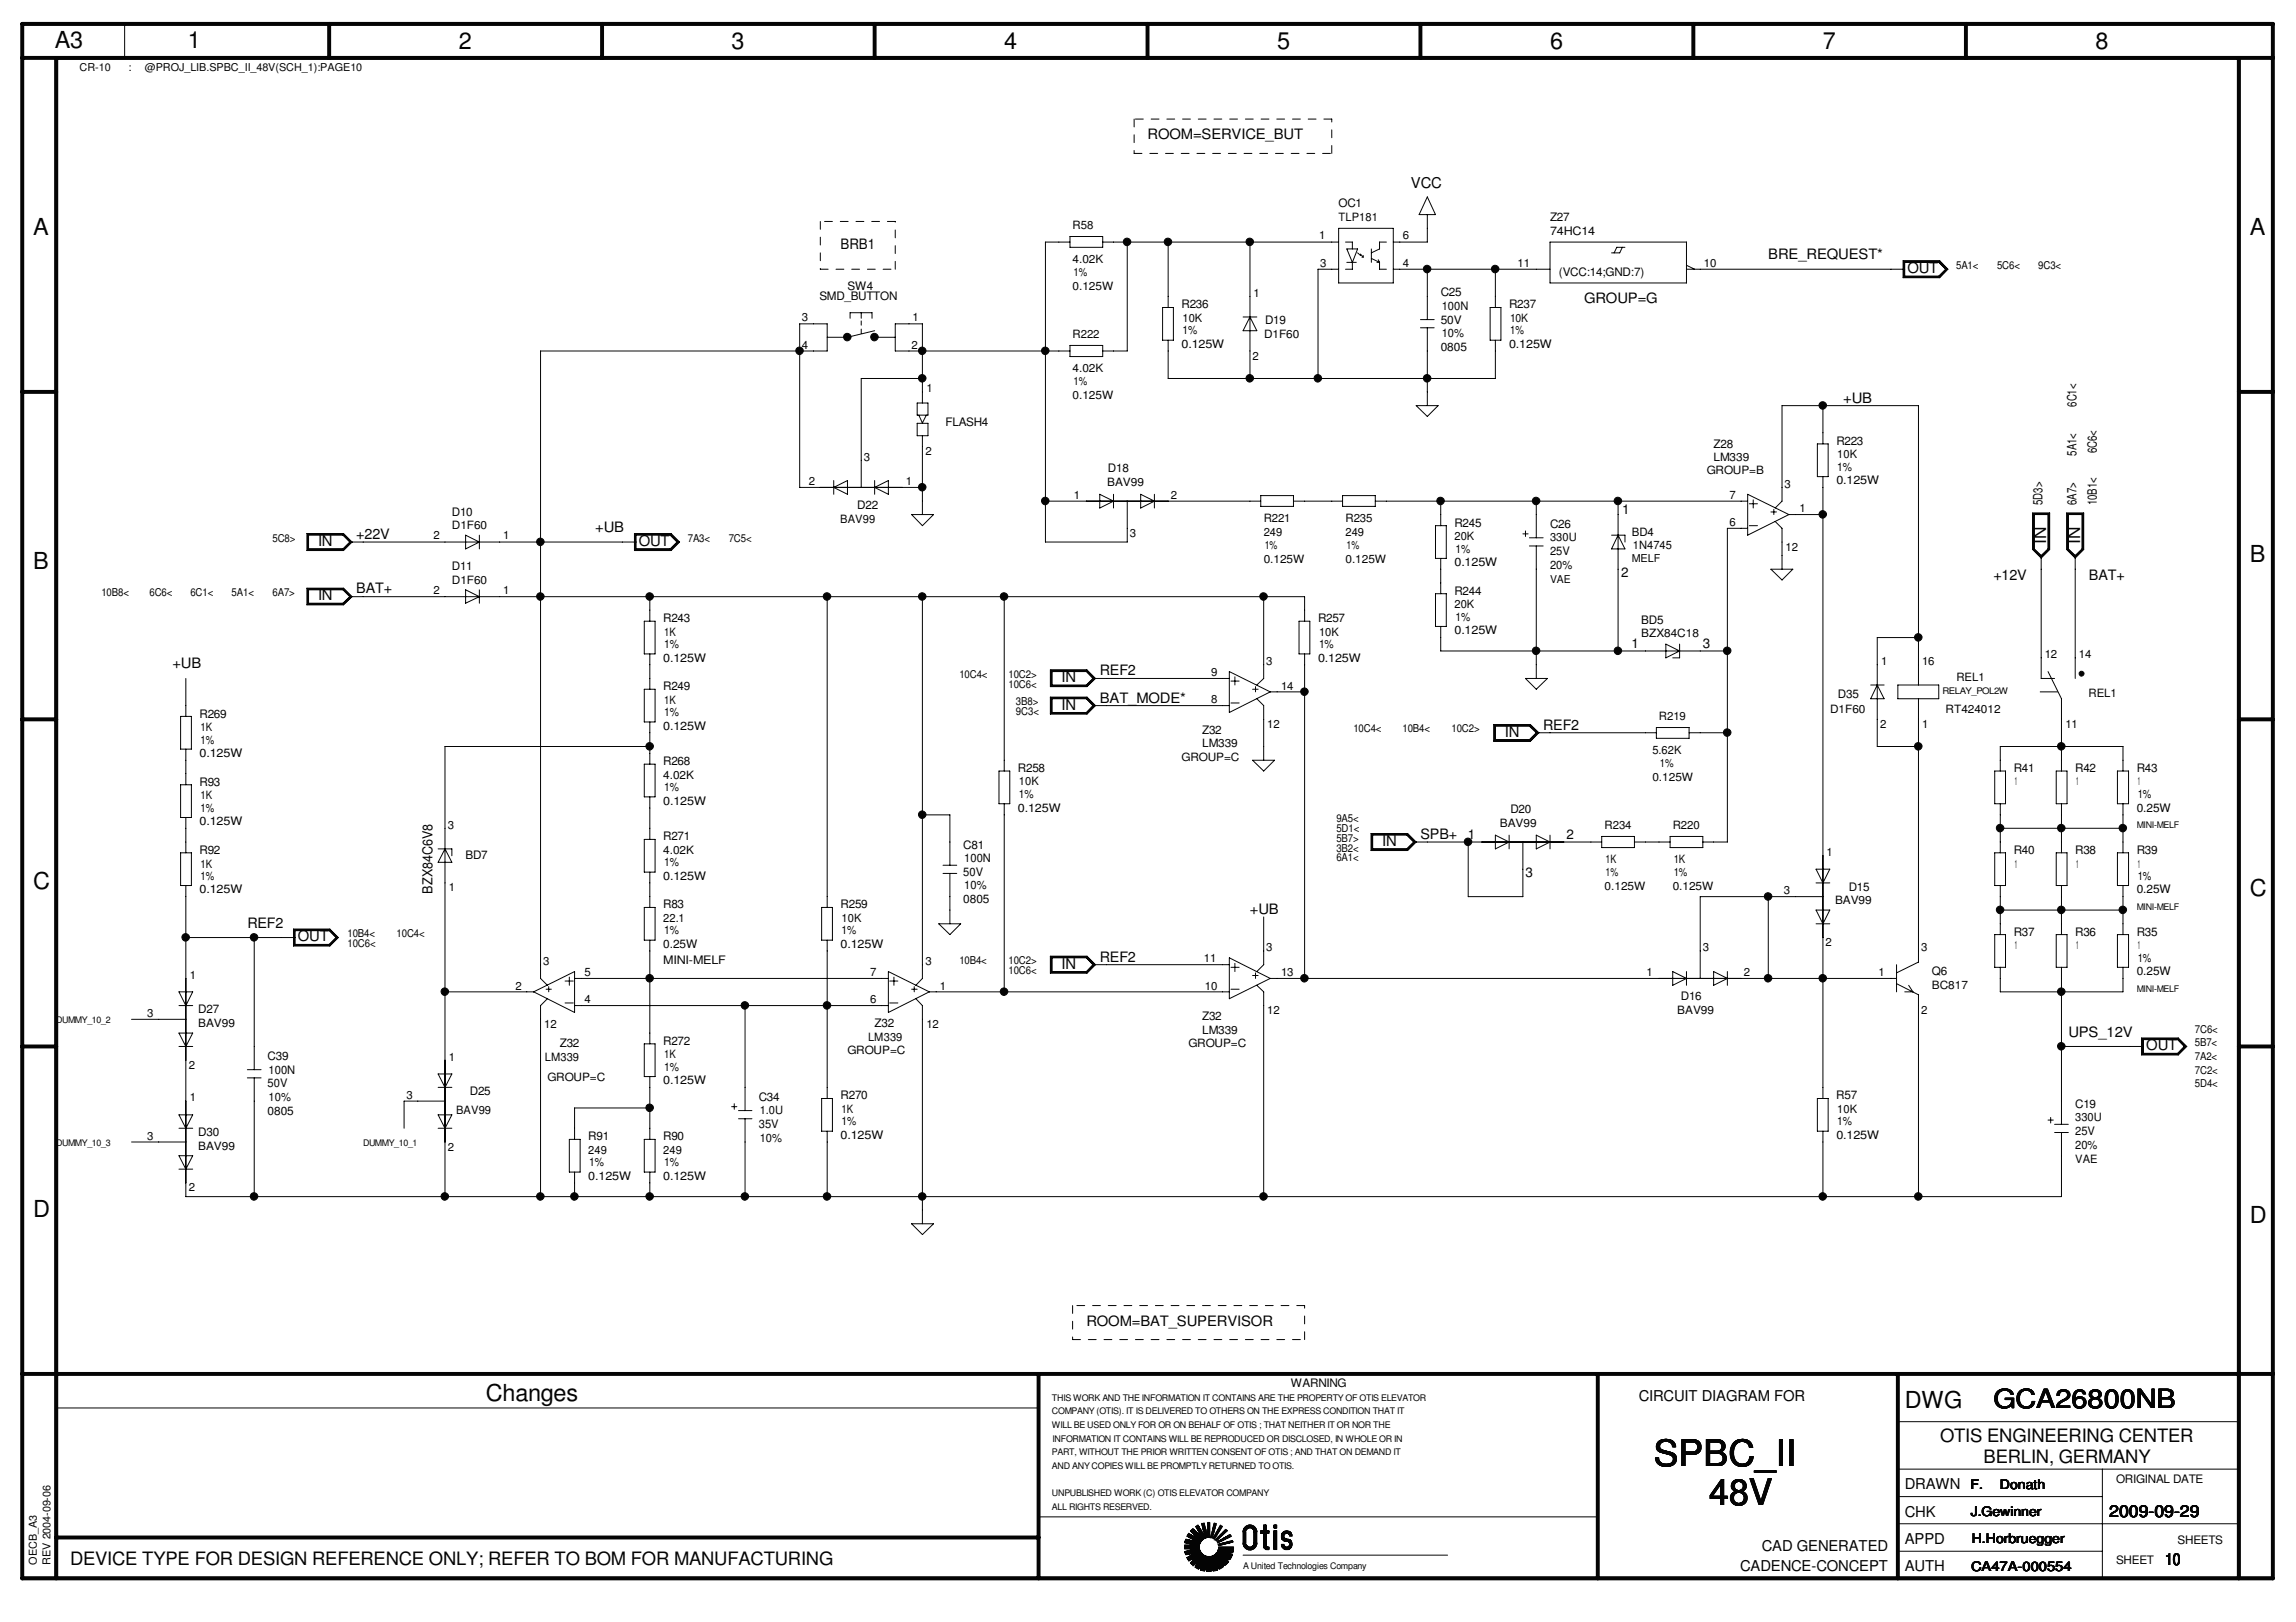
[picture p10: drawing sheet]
<svg xmlns="http://www.w3.org/2000/svg" width="297mm" height="210mm" viewBox="0 0 297 210" stroke-linecap="round" stroke-linejoin="round" font-family="sans-serif">
<defs><g id="words">
<g font-size="4.7" fill="#040503">
<text x="213.9" y="189.7">SPBC_II</text>
<text x="221.1" y="194.8">48V</text>
</g>
<text font-size="3.4" fill="#040503" x="257.9" y="182.2">GCA26800NB</text>
<g font-size="3" fill="#040503">
<text x="7.1" y="6.2">A3</text>
<text x="24.3" y="6.2">1</text>
<text x="59.3" y="6.4">2</text>
<text x="94.7" y="6.4">3</text>
<text x="129.9" y="6.4">4</text>
<text x="165.2" y="6.4">5</text>
<text x="200.5" y="6.4">6</text>
<text x="235.8" y="6.4">7</text>
<text x="271.1" y="6.4">8</text>
<text x="4.3" y="30.4">A</text>
<text x="291.1" y="30.4">A</text>
<text x="4.3" y="73.6">B</text>
<text x="291.1" y="72.7">B</text>
<text x="4.3" y="115.1">C</text>
<text x="291.1" y="116">C</text>
<text x="4.3" y="157.4">D</text>
<text x="291.1" y="158.3">D</text>
<text x="62.9" y="181.3">Changes</text>
<text x="246.4" y="182.2">DWG</text>
</g>
<g font-size="2.4" fill="#040503">
<text x="251" y="186.6">OTIS ENGINEERING CENTER</text>
<text x="256.6" y="189.3">BERLIN, GERMANY</text>
<text x="9.1" y="202.5">DEVICE TYPE FOR DESIGN REFERENCE ONLY; REFER TO BOM FOR MANUFACTURING</text>
</g>
<g font-size="2.2" fill="#040503">
<text x="264.7" y="70.4" transform="rotate(-90 264.7 70.4)">IN</text>
<text x="269.1" y="70.4" transform="rotate(-90 269.1 70.4)">IN</text>
<text x="272.9" y="196.3">2009-09-29</text>
<text x="280.1" y="202.5">10</text>
</g>
<g font-size="1.9" fill="#040503">
<text x="148.5" y="18">ROOM=SERVICE_BUT</text>
<text x="182.5" y="24.4">VCC</text>
<text x="108.8" y="32.2">BRB1</text>
<text x="228.8" y="33.6">BRE_REQUEST*</text>
<text x="246.8" y="35.3">OUT</text>
<text x="204.9" y="39.2">GROUP=G</text>
<text x="238.5" y="52.1">+UB</text>
<text x="41.1" y="70.6">IN</text>
<text x="46.1" y="69.7">+22V</text>
<text x="77" y="68.9">+UB</text>
<text x="82.6" y="70.6">OUT</text>
<text x="41.1" y="77.7">IN</text>
<text x="46.1" y="76.8">BAT+</text>
<text x="257.9" y="75">+12V</text>
<text x="270.3" y="75">BAT+</text>
<text x="22.3" y="86.5">+UB</text>
<text x="137.3" y="88.3">IN</text>
<text x="142.3" y="87.4">REF2</text>
<text x="137.3" y="91.8">IN</text>
<text x="142.3" y="90.9">BAT_MODE*</text>
<text x="194.7" y="95.3">IN</text>
<text x="199.6" y="94.4">REF2</text>
<text x="178.8" y="109.4">IN</text>
<text x="183.8" y="108.6">SPB+</text>
<text x="161.7" y="118.3">+UB</text>
<text x="32" y="120.1">REF2</text>
<text x="38.5" y="121.8">OUT</text>
<text x="137.3" y="125.3">IN</text>
<text x="142.3" y="124.5">REF2</text>
<text x="267.6" y="134.2">UPS_12V</text>
<text x="277.7" y="135.9">OUT</text>
<text x="140.5" y="171.6">ROOM=BAT_SUPERVISOR</text>
<text x="212" y="181.3">CIRCUIT DIAGRAM FOR</text>
<text x="246.4" y="196.3">CHK</text>
<text x="246.4" y="192.7">DRAWN</text>
<text x="225.1" y="203.3">CADENCE-CONCEPT</text>
<text x="227.9" y="200.7">CAD GENERATED</text>
<text x="246.4" y="203.3">AUTH</text>
<text x="246.4" y="199.8">APPD</text>
</g>
<text font-size="1.8" fill="#040503" x="56" y="115.7" transform="rotate(-90 56 115.7)">BZX84C6V8</text>
<g font-size="1.7" fill="#040503">
<text x="268.6" y="52.6" transform="rotate(-90 268.6 52.6)">6C1&lt;</text>
<text x="268.6" y="59" transform="rotate(-90 268.6 59)">5A1&lt;</text>
<text x="271.3" y="58.6" transform="rotate(-90 271.3 58.6)">6C6&lt;</text>
<text x="264.2" y="65.3" transform="rotate(-90 264.2 65.3)">5D3&gt;</text>
<text x="268.6" y="65.3" transform="rotate(-90 268.6 65.3)">6A7&gt;</text>
<text x="271.3" y="65.4" transform="rotate(-90 271.3 65.4)">10B1&lt;</text>
<text x="209.8" y="66.5">1</text>
<text x="209.7" y="74.6">2</text>
<text x="211.1" y="83.8">1</text>
<text x="220.3" y="83.8">3</text>
<text x="189.9" y="108.5">1</text>
<text x="197.4" y="113.5">3</text>
<text x="202.6" y="108.5">2</text>
<text x="254.9" y="192.7">F.</text>
<text x="255" y="196.2">J.Gewinner</text>
<text x="258.7" y="192.7">Donath</text>
<text x="255" y="203.3">CA47A-000554</text>
<text x="255.1" y="199.7">H.Horbruegger</text>
</g>
<g font-size="1.5" fill="#040503">
<text x="138.8" y="29.6">R58</text>
<text x="173.2" y="26.8">OC1</text>
<text x="173.2" y="28.6">TLP181</text>
<text x="200.5" y="28.6">Z27</text>
<text x="138.8" y="34">4.02K</text>
<text x="138.9" y="35.8">1%</text>
<text x="170.7" y="31">1</text>
<text x="170.8" y="34.5">3</text>
<text x="181.5" y="34.5">4</text>
<text x="181.5" y="31">6</text>
<text x="196.3" y="34.5">11</text>
<text x="200.5" y="30.4">74HC14</text>
<text x="201.7" y="35.7">(VCC:14;GND:7)</text>
<text x="220.4" y="34.5">10</text>
<text x="103.8" y="41.6">3</text>
<text x="106" y="38.9">SMD_BUTTON</text>
<text x="109.6" y="37.5">SW4</text>
<text x="118.1" y="41.6">1</text>
<text x="138.8" y="37.5">0.125W</text>
<text x="152.9" y="39.9">R236</text>
<text x="153" y="41.7">10K</text>
<text x="162.2" y="38.4">1</text>
<text x="163.7" y="41.9">D19</text>
<text x="186.4" y="38.3">C25</text>
<text x="186.4" y="41.9">50V</text>
<text x="186.5" y="40.1">100N</text>
<text x="195.2" y="39.9">R237</text>
<text x="195.4" y="41.7">10K</text>
<text x="103.8" y="45.1">4</text>
<text x="117.9" y="45.1">2</text>
<text x="138.8" y="43.7">R222</text>
<text x="152.9" y="45">0.125W</text>
<text x="153" y="43.3">1%</text>
<text x="162" y="46.5">2</text>
<text x="163.5" y="43.7">D1F60</text>
<text x="186.4" y="45.4">0805</text>
<text x="186.5" y="43.6">10%</text>
<text x="195.2" y="45">0.125W</text>
<text x="195.4" y="43.3">1%</text>
<text x="119.8" y="50.8">1</text>
<text x="138.8" y="48.1">4.02K</text>
<text x="138.8" y="51.6">0.125W</text>
<text x="138.9" y="49.9">1%</text>
<text x="111.8" y="59.6">3</text>
<text x="119.7" y="58.9">2</text>
<text x="122.3" y="55.1">FLASH4</text>
<text x="221.7" y="57.9">Z28</text>
<text x="221.7" y="59.6">LM339</text>
<text x="237.6" y="57.6">R223</text>
<text x="237.7" y="59.3">10K</text>
<text x="104.6" y="62.8">2</text>
<text x="110.9" y="65.9">D22</text>
<text x="117.2" y="62.8">1</text>
<text x="138.9" y="64.5">1</text>
<text x="143.3" y="62.9">BAV99</text>
<text x="143.3" y="61.1">D18</text>
<text x="151.5" y="64.5">2</text>
<text x="220.8" y="61.3">GROUP=B</text>
<text x="223.8" y="64.5">7</text>
<text x="230.9" y="63.1">3</text>
<text x="237.6" y="62.7">0.125W</text>
<text x="237.7" y="60.9">1%</text>
<text x="56.1" y="69.8">2</text>
<text x="58.5" y="66.8">D10</text>
<text x="58.5" y="68.5">D1F60</text>
<text x="65.1" y="69.8">1</text>
<text x="108.7" y="67.7">BAV99</text>
<text x="146.2" y="69.5">3</text>
<text x="163.5" y="69.3">249</text>
<text x="163.5" y="67.5">R221</text>
<text x="163.6" y="71.1">1%</text>
<text x="174.1" y="69.3">249</text>
<text x="174.1" y="67.5">R235</text>
<text x="174.2" y="71.1">1%</text>
<text x="188.2" y="68.2">R245</text>
<text x="188.2" y="69.9">20K</text>
<text x="188.3" y="71.5">1%</text>
<text x="200.5" y="68.3">C26</text>
<text x="200.5" y="71.8">25V</text>
<text x="200.5" y="70.1">330U</text>
<text x="211.1" y="69.3">BD4</text>
<text x="211.2" y="71.1">1N4745</text>
<text x="223.8" y="68.1">6</text>
<text x="231" y="71.2">12</text>
<text x="232.8" y="66.3">1</text>
<text x="56.1" y="76.9">2</text>
<text x="58.5" y="73.8">D11</text>
<text x="58.5" y="75.6">D1F60</text>
<text x="65.1" y="76.9">1</text>
<text x="163.5" y="72.8">0.125W</text>
<text x="174.1" y="72.8">0.125W</text>
<text x="188.2" y="77">R244</text>
<text x="188.2" y="73.3">0.125W</text>
<text x="200.5" y="73.6">20%</text>
<text x="85.8" y="80.5">R243</text>
<text x="85.9" y="82.3">1K</text>
<text x="85.9" y="83.9">1%</text>
<text x="170.5" y="80.5">R257</text>
<text x="170.6" y="83.9">1%</text>
<text x="170.6" y="82.3">10K</text>
<text x="188.2" y="82.1">0.125W</text>
<text x="188.2" y="78.7">20K</text>
<text x="188.3" y="80.3">1%</text>
<text x="212.3" y="80.7">BD5</text>
<text x="212.3" y="82.4">BZX84C18</text>
<text x="85.8" y="89.3">R249</text>
<text x="85.8" y="85.6">0.125W</text>
<text x="156.7" y="87.5">9</text>
<text x="163.8" y="86.1">3</text>
<text x="165.7" y="89.2">14</text>
<text x="170.5" y="85.6">0.125W</text>
<text x="243.4" y="86.1">1</text>
<text x="248.7" y="86.1">16</text>
<text x="253.1" y="88.1">REL1</text>
<text x="264.5" y="85.2">12</text>
<text x="268.9" y="85.2">14</text>
<text x="25.8" y="92.9">R269</text>
<text x="25.9" y="94.6">1K</text>
<text x="85.8" y="94.4">0.125W</text>
<text x="85.9" y="92.7">1%</text>
<text x="85.9" y="91.1">1K</text>
<text x="155.5" y="95">Z32</text>
<text x="156.7" y="91">8</text>
<text x="164" y="94.2">12</text>
<text x="214.6" y="93.1">R219</text>
<text x="236.8" y="92.2">D1F60</text>
<text x="237.8" y="90.4">D35</text>
<text x="243.2" y="94.2">2</text>
<text x="248.7" y="94.2">1</text>
<text x="251.7" y="92.2">RT424012</text>
<text x="267.2" y="94.2">11</text>
<text x="270.2" y="90.2">REL1</text>
<text x="25.8" y="101.7">R93</text>
<text x="25.8" y="98">0.125W</text>
<text x="25.9" y="96.2">1%</text>
<text x="85.8" y="99">R268</text>
<text x="85.8" y="100.8">4.02K</text>
<text x="131.7" y="99.9">R258</text>
<text x="131.8" y="101.6">10K</text>
<text x="152.9" y="98.4">GROUP=C</text>
<text x="155.5" y="96.7">LM339</text>
<text x="213.8" y="97.5">5.62K</text>
<text x="213.8" y="101">0.125W</text>
<text x="214.8" y="99.3">1%</text>
<text x="260.5" y="99.9">R41</text>
<text x="260.6" y="101.6">1</text>
<text x="268.5" y="99.9">R42</text>
<text x="268.6" y="101.6">1</text>
<text x="276.4" y="99.9">R43</text>
<text x="276.6" y="101.6">1</text>
<text x="25.8" y="106.8">0.125W</text>
<text x="25.9" y="105">1%</text>
<text x="25.9" y="103.4">1K</text>
<text x="58" y="107.2">3</text>
<text x="85.8" y="104.1">0.125W</text>
<text x="85.9" y="102.4">1%</text>
<text x="131.7" y="105">0.125W</text>
<text x="131.8" y="103.3">1%</text>
<text x="194.1" y="107.1">BAV99</text>
<text x="195.4" y="105.2">D20</text>
<text x="207.6" y="107.2">R234</text>
<text x="216.4" y="107.2">R220</text>
<text x="276.4" y="105">0.25W</text>
<text x="276.6" y="103.3">1%</text>
<text x="25.8" y="110.5">R92</text>
<text x="25.9" y="112.3">1K</text>
<text x="25.9" y="113.9">1%</text>
<text x="60.2" y="111.2">BD7</text>
<text x="85.8" y="108.8">R271</text>
<text x="85.8" y="110.5">4.02K</text>
<text x="85.8" y="113.9">0.125W</text>
<text x="85.9" y="112.1">1%</text>
<text x="124.6" y="109.8">C81</text>
<text x="124.6" y="113.3">50V</text>
<text x="124.8" y="111.5">100N</text>
<text x="207.7" y="111.6">1K</text>
<text x="207.7" y="113.4">1%</text>
<text x="216.5" y="111.6">1K</text>
<text x="216.5" y="113.4">1%</text>
<text x="236.3" y="110.8">1</text>
<text x="260.5" y="110.5">R40</text>
<text x="260.6" y="112.3">1</text>
<text x="268.5" y="110.5">R38</text>
<text x="268.6" y="112.3">1</text>
<text x="276.4" y="110.5">R39</text>
<text x="276.6" y="112.3">1</text>
<text x="276.6" y="113.9">1%</text>
<text x="25.8" y="115.6">0.125W</text>
<text x="58.1" y="115.4">1</text>
<text x="85.8" y="117.6">R83</text>
<text x="85.8" y="119.3">22.1</text>
<text x="108.8" y="117.6">R259</text>
<text x="108.9" y="119.3">10K</text>
<text x="124.6" y="116.8">0805</text>
<text x="124.8" y="115.1">10%</text>
<text x="207.6" y="115.2">0.125W</text>
<text x="216.4" y="115.2">0.125W</text>
<text x="230.8" y="115.7">3</text>
<text x="237.4" y="117">BAV99</text>
<text x="239.2" y="115.3">D15</text>
<text x="276.4" y="115.6">0.25W</text>
<text x="70.3" y="124.9">3</text>
<text x="85.8" y="124.8">MINI-MELF</text>
<text x="85.8" y="122.7">0.25W</text>
<text x="85.9" y="120.9">1%</text>
<text x="108.8" y="122.7">0.125W</text>
<text x="108.9" y="120.9">1%</text>
<text x="119.7" y="124.9">3</text>
<text x="155.7" y="124.5">11</text>
<text x="163.8" y="123.1">3</text>
<text x="220.3" y="123.1">3</text>
<text x="236.2" y="122.4">2</text>
<text x="248.5" y="123.1">3</text>
<text x="260.5" y="121.1">R37</text>
<text x="260.6" y="122.9">1</text>
<text x="268.5" y="121.1">R36</text>
<text x="268.6" y="122.9">1</text>
<text x="276.4" y="121.1">R35</text>
<text x="276.6" y="122.9">1</text>
<text x="276.6" y="124.5">1%</text>
<text x="19" y="131.6">3</text>
<text x="24.6" y="126.7">1</text>
<text x="25.7" y="131.1">D27</text>
<text x="66.7" y="128.1">2</text>
<text x="75.6" y="126.3">5</text>
<text x="75.6" y="129.8">4</text>
<text x="112.6" y="126.3">7</text>
<text x="112.6" y="129.8">6</text>
<text x="121.6" y="128.1">1</text>
<text x="155.9" y="128.1">10</text>
<text x="164" y="131.2">12</text>
<text x="165.7" y="126.3">13</text>
<text x="213" y="126.3">1</text>
<text x="217" y="131.2">BAV99</text>
<text x="217.5" y="129.4">D16</text>
<text x="225.6" y="126.3">2</text>
<text x="243" y="126.3">1</text>
<text x="248.5" y="131.2">2</text>
<text x="249.9" y="126.2">Q6</text>
<text x="249.9" y="128">BC817</text>
<text x="276.4" y="126.2">0.25W</text>
<text x="25.7" y="132.9">BAV99</text>
<text x="34.6" y="137.2">C39</text>
<text x="58.1" y="137.2">1</text>
<text x="70.4" y="133">12</text>
<text x="70.5" y="137.3">LM339</text>
<text x="72.4" y="135.6">Z32</text>
<text x="85.8" y="135.2">R272</text>
<text x="85.9" y="136.9">1K</text>
<text x="109.6" y="136.4">GROUP=C</text>
<text x="112.3" y="134.7">LM339</text>
<text x="113.2" y="132.9">Z32</text>
<text x="119.8" y="133">12</text>
<text x="153.8" y="135.5">GROUP=C</text>
<text x="155.5" y="132">Z32</text>
<text x="155.5" y="133.8">LM339</text>
<text x="24.4" y="138.3">2</text>
<text x="24.6" y="142.5">1</text>
<text x="34.6" y="140.7">50V</text>
<text x="34.8" y="142.5">10%</text>
<text x="34.8" y="138.9">100N</text>
<text x="52.6" y="142.2">3</text>
<text x="60.8" y="141.7">D25</text>
<text x="70.8" y="139.9">GROUP=C</text>
<text x="85.8" y="140.3">0.125W</text>
<text x="85.9" y="138.6">1%</text>
<text x="98.2" y="142.5">C34</text>
<text x="108.8" y="142.3">R270</text>
<text x="237.6" y="142.3">R57</text>
<text x="268.5" y="143.3">C19</text>
<text x="19" y="147.5">3</text>
<text x="25.7" y="147">D30</text>
<text x="25.7" y="148.8">BAV99</text>
<text x="34.6" y="144.2">0805</text>
<text x="58" y="148.9">2</text>
<text x="59" y="144.2">BAV99</text>
<text x="76.1" y="147.6">R91</text>
<text x="76.1" y="149.3">249</text>
<text x="85.8" y="147.6">R90</text>
<text x="85.8" y="149.3">249</text>
<text x="98.2" y="146">35V</text>
<text x="98.3" y="147.7">10%</text>
<text x="98.3" y="144.2">1.0U</text>
<text x="108.8" y="147.4">0.125W</text>
<text x="108.9" y="144">1K</text>
<text x="108.9" y="145.6">1%</text>
<text x="237.6" y="147.4">0.125W</text>
<text x="237.7" y="145.6">1%</text>
<text x="237.7" y="144">10K</text>
<text x="268.5" y="145.1">330U</text>
<text x="268.5" y="148.6">20%</text>
<text x="268.5" y="146.9">25V</text>
<text x="24.4" y="154.2">2</text>
<text x="76.1" y="152.7">0.125W</text>
<text x="76.2" y="150.9">1%</text>
<text x="85.8" y="152.7">0.125W</text>
<text x="85.9" y="150.9">1%</text>
<text x="268.5" y="150.5">VAE</text>
<text x="167" y="179.5">WARNING</text>
<text x="273.8" y="191.9">ORIGINAL DATE</text>
<text x="273.8" y="202.4">SHEET</text>
<text x="281.7" y="199.8">SHEETS</text>
</g>
<g font-size="1.4" fill="#040503">
<text x="10.3" y="9.2">CR-10</text>
<text x="16.6" y="9.2">:</text>
<text x="18.8" y="9.2">@PROJ_LIB.SPBC_II_48V(SCH_1):PAGE10</text>
<text x="253.1" y="34.8">5A1&lt;</text>
<text x="258.4" y="34.8">5C6&lt;</text>
<text x="263.7" y="34.8">9C3&lt;</text>
<text x="35.3" y="70.1">5C8&gt;</text>
<text x="89" y="70.1">7A3&lt;</text>
<text x="94.3" y="70.1">7C5&lt;</text>
<text x="13.1" y="77.2">10B8&lt;</text>
<text x="19.3" y="77.2">6C6&lt;</text>
<text x="24.6" y="77.2">6C1&lt;</text>
<text x="30" y="77.2">5A1&lt;</text>
<text x="35.3" y="77.2">6A7&gt;</text>
<text x="200.5" y="75.4">VAE</text>
<text x="211.1" y="72.7">MELF</text>
<text x="124.1" y="87.8">10C4&lt;</text>
<text x="130.5" y="87.8">10C2&gt;</text>
<text x="130.5" y="89">10C6&lt;</text>
<text x="131.4" y="91.3">3B8&gt;</text>
<text x="131.4" y="92.5">9C3&lt;</text>
<text x="175.1" y="94.8">10C4&lt;</text>
<text x="181.4" y="94.8">10B4&lt;</text>
<text x="187.8" y="94.8">10C2&gt;</text>
<text x="172.9" y="107.7">5D1&lt;</text>
<text x="172.9" y="106.4">9A5&lt;</text>
<text x="172.9" y="108.9">5B7&gt;</text>
<text x="172.9" y="110.2">3B2&lt;</text>
<text x="172.9" y="111.5">6A1&lt;</text>
<text x="45" y="121.3">10B4&lt;</text>
<text x="45" y="122.6">10C6&lt;</text>
<text x="51.3" y="121.3">10C4&lt;</text>
<text x="124.1" y="124.8">10B4&lt;</text>
<text x="130.5" y="124.8">10C2&gt;</text>
<text x="130.5" y="126.1">10C6&lt;</text>
<text x="284" y="133.6">7C6&lt;</text>
<text x="284" y="137.2">7A2&lt;</text>
<text x="284" y="135.4">5B7&lt;</text>
<text x="284" y="140.7">5D4&lt;</text>
<text x="284" y="138.9">7C2&lt;</text>
<text x="4.8" y="202.5" transform="rotate(-90 4.8 202.5)">OECB_A3</text>
<text x="6.5" y="202.5" transform="rotate(-90 6.5 202.5)">REV 2004-09-06</text>
</g>
<g font-size="1.2" fill="#040503">
<text x="251.3" y="89.8">RELAY_POL2W</text>
<text x="276.4" y="107.1">MINI-MELF</text>
<text x="276.4" y="117.7">MINI-MELF</text>
<text x="276.4" y="128.3">MINI-MELF</text>
<text x="7.3" y="132.4">DUMMY_10_2</text>
<text x="7.3" y="148.3">DUMMY_10_3</text>
<text x="47" y="148.3">DUMMY_10_1</text>
<text x="136.1" y="183">COMPANY (OTIS). IT IS DELIVERED TO OTHERS ON THE EXPRESS CONDITION THAT IT</text>
<text x="136.1" y="184.8">WILL BE USED ONLY FOR OR ON BEHALF OF OTIS ; THAT NEITHER IT OR NOR THE</text>
<text x="136.1" y="181.3">THIS WORK AND THE INFORMATION IT CONTAINS ARE THE PROPERTY OF OTIS ELEVATOR</text>
<text x="136.1" y="190.1">AND ANY COPIES WILL BE PROMPTLY RETURNED TO OTIS.</text>
<text x="136.1" y="188.3">PART, WITHOUT THE PRIOR WRITTEN CONSENT OF OTIS ; AND THAT ON DEMAND IT</text>
<text x="136.2" y="186.6">INFORMATION IT CONTAINS WILL BE REPRODUCED OR DISCLOSED, IN WHOLE OR IN</text>
<text x="136.1" y="193.6">UNPUBLISHED WORK (C) OTIS ELEVATOR COMPANY</text>
<text x="136.1" y="195.4">ALL RIGHTS RESERVED.</text>
<text x="160.8" y="203">A United Technologies Company</text>
</g>
</g></defs>
<path d="M263.9 89.5h2.3" fill="none" stroke="#040503" stroke-width=".13" stroke-dasharray="3 2 1 2" stroke-linecap="butt"/>
<g fill="none" stroke="#040503" stroke-width=".51">
<path d="M2.9 3.1h291.1v201.2h-291.1zM2.9 7.5h291.1M7.3 7.5v196.8M42.6 3.1v4.4M77.9 3.1v4.4M113.2 3.1v4.4M148.5 3.1v4.4M183.8 3.1v4.4M219.1 3.1v4.4M254.3 3.1v4.4M289.6 7.5v196.8M2.9 50.7h4.4"/>
<path d="M289.6 50.7h4.4M2.9 93.1h4.4M289.6 93.1h4.4M2.9 135.4h4.4M289.6 135.4h4.4M2.9 177.8h291.1M134.4 177.8v26.5M206.7 177.8v26.5M245.5 177.8v26.5M7.3 199h127.1"/>
</g>
<path d="M146.7 15.4v4.5M146.7 19.9h25.6M172.3 15.4h-25.6M172.3 19.9v-4.5M106.1 28.7v6.1M106.1 34.8h9.7M115.8 28.7h-9.7M115.8 34.8v-6.1M138.8 169v4.4M138.8 173.4h30M168.8 169h-30M168.8 173.4v-4.4" fill="none" stroke="#040503" stroke-width=".13" stroke-dasharray="1 1 1 1 1 1 1 1"/>
<g fill="none" stroke="#040503" stroke-width=".13">
<path d="M3 3.3h290.9v200.8h-290.9zM16.1 3.1v4.4M138.4 30.6h4.3v1.4h-4.3zM138.4 31.3h-3.1v38.8h10.5v-5.2M142.7 31.3h30.5M145.8 31.3v14.1h-3.1M150.4 39.8h1.4v4.2h-1.4zM151.1 31.3v8.5M161.7 31.3v9.7M173.2 34.8h-2.7v14.2M173.2 29.5h7.1v7.1h-7.1zM174.1 31.3h.9v.9"/>
<path d="M174.2 34h1.3M174.2 32.2h1.4l-.6 1.8zM175 34v.8h-.9M175.6 32.7l.4 .4v-.2l.4 .4M176.2 33.3h.2M176.4 33.1v.2M177.4 32.2v1.8M177.4 33.4l1.1 .6M178.1 34h.4M178.3 33.6l.2 .4M178.5 34v.8h.9M179.4 31.3h-.9v.9l-1.1 .5"/>
<path d="M180.3 34.8h20.2M184.7 27.8v3.5h-4.4M184.7 25.5l1 2.3h-2.1zM184.7 34.8v6.6M192.8 39.8h1.4v4.2h-1.4zM193.5 34.8v5M200.5 31.3h17.7v5.3h-17.7zM209.9 32l-.4 .7h-1M210.2 32h-1l-.4 .7M218.2 34.8h28.2M218.2 34.3l1 .5M246.2 33.7h4.7l1.1 1.1-1.1 1.1h-4.7z"/>
<path d="M246.3 33.8h4.6l1 1-1 1.1h-4.6zM246.3 33.9h4.6l.9 .9-.9 1h-4.6zM246.4 34h4.4l.9 .8-.9 .9h-4.4zM110 41.2v-.7h2.8v.7M111.4 40.5v.7M111.4 41.5v.6M111.4 42.6v.5M113.2 42.8l-3.6 .8h-2.6M113.2 43.6h2.6M118.7 52.2h1.4v1.5h-1.4zM118.7 54.8h1.4v1.6h-1.4zM118.9 53.7l.4 1 .5-1"/>
<path d="M119.3 49h-7.9v14.1M119.3 56.4v10.2M138.4 44.7h4.3v1.4h-4.3zM138.4 45.4h-22.6v-3.5h3.5v10.3M151.1 44v5h42.4v-5M160.8 41h1.8M161.7 41l.9 1.8h-1.8zM161.7 41.1v1.7M161.7 42.8v6.2M183.2 52.5h2.9l-1.4 1.4zM183.8 42.4h1.7M183.8 41.4h1.7"/>
<path d="M184.7 42.4v10.1M235.1 57.4h1.4v4.3h-1.4zM235.8 52.5v4.9M39.7 76.1h4.7l1.1 1.1-1.1 1.1h-4.7zM39.7 69h4.7l1.1 1.1-1.1 1.1h-4.7zM39.8 76.2h4.6l1.1 1-1.1 1h-4.6zM39.8 69.1h4.6l1.1 1-1.1 1.1h-4.6zM39.9 76.2h4.5l.9 1-.9 .9h-4.5zM39.9 69.2h4.5l.9 .9-.9 1h-4.5zM39.9 69.3h4.5l.9 .8-.9 .9h-4.5zM39.9 76.3h4.5l.9 .9-.9 .9h-4.5zM45.3 70.1h14.9"/>
<path d="M45.3 77.2h14.9M60.2 69.3l1.8 .8-1.8 .9zM60.2 76.3l1.8 .9-1.8 .9zM60.3 70.1h1.7M60.3 77.2h1.7M62 77.2h106.8v3.2M62 69.3v1.7M62 76.3v1.8M62 70.1h20.3M82.1 69h4.7l1.1 1.1-1.1 1.1h-4.7zM82.2 69.1h4.6l1 1-1 1.1h-4.6zM82.2 69.2h4.5l1 .9-1 1h-4.5z"/>
<path d="M82.3 69.3h4.4l.9 .8-.9 .9h-4.4zM84.1 77.2v3.2M107 77.2v40.2M107.9 62.2v1.8M107.9 63.1l1.7-.9v1.8zM113.2 62.2v1.8M113.2 63.1l1.7-.9v1.8zM117.9 66.6h2.9l-1.5 1.4zM119.3 63.1h-15.8v-21.2h3.5v3.5h-37.1v81.2l.9 .9M119.3 77.2v49.4l-.8 .9M129.9 77.2v22.6M135.3 64.9h27.8"/>
<path d="M142.3 64l1.8 .9-1.8 .8zM144.1 64v1.7M147.6 64l1.7 .9-1.7 .8zM149.3 64v1.7M163.1 64.1h4.2v1.4h-4.2zM163.5 77.2v10.6l-.9 .8M167.3 64.9h6.4M173.7 64.1h4.2v1.4h-4.2zM177.9 64.9h48.2M185.7 68h1.4v4.3h-1.4zM185.7 76.8h1.4v4.3h-1.4zM186.4 64.9v3.1"/>
<path d="M186.4 72.3v4.5M197 69.1h.7M197.4 68.7v.7M197.9 70.7h1.7M197.9 69.6h1.7M198.8 64.9v4.7M198.8 70.7v17.1M208.5 69.3h1.7v.8M209.3 64.9v19.3M209.3 69.3l.9 1.7h-1.7zM226.1 68.4h-2.6v40.6h-3.2M226.1 64l5.3 2.6-5.3 2.7z"/>
<path d="M226.3 65.2h1.1M226.3 68h1.1M226.8 64.7v1M229.1 66.3h.7M229.1 73.7h2.8l-1.4 1.4zM229.5 65.9v.7M229.7 65.7l.8-.8v-12.4h17.7v36.1M229.7 67.5l.8 .9v5.3M231.4 66.6h4.4M235.8 61.7v80.5M263 66.4h2.2v4.7l-1.1 1.1-1.1-1.1zM263.1 66.5h2v4.6l-1 1-1-1z"/>
<path d="M263.1 66.5h1.9v4.5l-.9 1-1-1zM263.2 66.6h1.8v4.4l-.9 .9-.9-.9zM264.1 71.9v15.9h1.7M267.4 66.4h2.2v4.7l-1.1 1.1-1.1-1.1zM267.5 66.5h2v4.6l-1 1-1-1zM267.5 66.5h1.9v4.5l-.9 1-1-1zM267.6 66.6h1.8v4.4l-.9 .9-.9-.9zM268.5 71.9v15.9M23.4 92.7h1.4v4.2h-1.4zM24 87.8v4.9M24 96.9v4.7M83.4 80.4h1.3v4.2h-1.3z"/>
<path d="M83.4 89.2h1.3v4.2h-1.3zM83.4 98.9h1.3v4.2h-1.3zM84.1 96.6h-26.5v13.3M84.1 84.6v4.6M84.1 93.4v5.5M129.2 99.8h1.4v4.2h-1.4zM135.9 90.2h4.7l1.1 1.1-1.1 1.1h-4.7zM135.9 86.7h4.7l1.1 1.1-1.1 1.1h-4.7zM136 90.3h4.6l1 1-1 1h-4.6zM136 86.7h4.6l1 1.1-1 1h-4.6zM136.1 90.4h4.4l1 .9-1 1h-4.4zM136.1 86.8h4.4l1 1-1 .9h-4.4z"/>
<path d="M136.1 86.9h4.4l.9 .9-.9 .8h-4.4zM136.1 90.4h4.4l.9 .9-.9 .9h-4.4zM141.4 87.8h17.6M141.4 91.3h17.6M159 86.9l5.3 2.6-5.3 2.7zM159.3 88.1h1M159.3 91h1M159.8 87.6v1M162 98.4h2.9l-1.4 1.4zM162 89.2h.8M162.4 88.9v.6M162.6 90.4l.9 .9v7.1"/>
<path d="M164.3 89.5h4.5M168.1 80.4h1.4v4.2h-1.4zM168.8 84.6v42M186.4 81.1v3.1h29.1M193.2 93.8h4.8l1.1 1-1.1 1.1h-4.8zM193.3 93.8h4.6l1.1 1-1.1 1.1h-4.6zM193.4 93.9h4.5l1 .9-1 1h-4.5zM193.5 94h4.4l.9 .8-.9 .9h-4.4zM197.4 87.8h2.8l-1.4 1.4zM198.8 94.8h15.5M214.3 94.1h4.2v1.4h-4.2zM215.5 83.4l1.8 .8-1.8 .9z"/>
<path d="M215.6 84.2h1.7M217.3 83.4v1.7h-.9M217.3 84.2h6.2M218.5 94.8h5M242 88.6h1.8M242.9 88.6l.9 1.8h-1.8zM242.9 88.7v1.7M242.9 90.4v6.2h5.3M245.5 88.6h5.3v1.8h-5.3zM248.2 90.4v34.1l-2.8 1.4M248.2 82.5h-5.3v6.1M258.1 99.8h1.4v4.2h-1.4z"/>
<path d="M258.8 99.8v-3.2h15.9v3.2M265 86.9l1.7 3.5v9.4M266 99.8h1.4v4.2h-1.4zM273.9 99.8h1.5v4.2h-1.5zM23.4 101.6h1.4v4.2h-1.4zM23.4 110.4h1.4v4.2h-1.4zM24 105.8v4.6M24 114.6v40.3h242.7v-8.3M56.7 109.9h1.8v.8M57.6 109.9v45M57.6 109.9l.9 1.7h-1.8zM83.4 117.4h1.3v4.3h-1.3z"/>
<path d="M83.4 108.6h1.3v4.3h-1.3zM84.1 103.1v5.5M84.1 112.9v4.5M106.3 117.4h1.4v4.3h-1.4zM119.3 105.5h3.6v6.5M121.5 119.5h2.8l-1.4 1.4zM122 113h1.8M122 112h1.8M122.9 113v6.5M129.9 104v24.4M163.5 118.7v6.1l-.9 .9M177.4 107.9h4.7l1.1 1.1-1.1 1.1h-4.7z"/>
<path d="M177.5 107.9h4.6l1 1.1-1 1h-4.6zM177.5 108h4.5l1 1-1 .9h-4.5zM177.6 108.1h4.4l.9 .9-.9 .9h-4.4zM182.9 109h24.3M189.9 109v7h7.1v-7M193.5 108.1l1.7 .9-1.7 .9zM195.2 108.1v1.8M198.8 108.1l1.7 .9-1.7 .9zM200.5 108.1v1.8M207.2 108.2h4.3v1.5h-4.3zM211.5 109h4.6M216.1 108.2h4.2v1.5h-4.2z"/>
<path d="M228.8 116v10.6M234.9 114.3h1.8M234.9 119.5h1.8M234.9 112.5h1.8l-.9 1.8zM234.9 117.8h1.8l-.9 1.7zM235.8 116h-15.8v10.6M258.1 110.4h1.4v4.2h-1.4zM258.8 117.8h15.9M258.8 104v6.4M258.8 114.6v6.3M258.8 107.2h15.9M266 110.4h1.4v4.2h-1.4z"/>
<path d="M266.7 104v6.4M266.7 114.6v6.3M273.9 110.4h1.5v4.2h-1.5zM274.7 104v6.4M274.7 114.6v6.3M17 131.9h7M23.2 128.4h1.7l-.9 1.7zM23.2 130.1h1.7M23.2 135.4h1.7M23.2 133.7h1.7l-.9 1.7zM24 121.3h14.2M32 139.5h1.8"/>
<path d="M32 138.4h1.8M32.9 121.3v17.1M32.9 139.5v15.4M38 120.2h4.7l1.1 1.1-1.1 1.1h-4.7zM38 120.3h4.7l1 1-1 1h-4.7zM38.1 120.4h4.5l1 .9-1 1h-4.5zM38.2 120.4h4.4l.9 .9-.9 .9h-4.4zM56.7 139h1.8l-.9 1.7zM57.6 128.4h11.4M69 128.4l5.3-2.7v5.3zM70.7 128h.6M70.8 129.2l-.9 .9v24.8"/>
<path d="M71 127.7v.7M73.1 127h1.1M73.1 129.8h1.1M73.7 126.4v1.1M74.3 126.6h40.6M74.3 130.1h40.6M83.4 135.1h1.3v4.2h-1.3zM84.1 121.7v13.4M84.1 139.3v8.1M96.4 130.1v13.6M107 121.7v20.5M114.9 125.7l5.3 2.7-5.3 2.6z"/>
<path d="M115.1 127h1.1M115.1 129.8h1.1M115.7 126.4v1.1M117.9 128h.8M118.3 127.7v.7M118.5 129.2l.8 .9v28.3M120.2 128.4h38.8M135.9 123.7h4.7l1.1 1.1-1.1 1.1h-4.7zM136 123.8h4.6l1 1-1 1.1h-4.6zM136.1 123.9h4.4l1 .9-1 1h-4.4zM136.1 124h4.4l.9 .8-.9 .9h-4.4zM141.4 124.8h17.6"/>
<path d="M159 124l5.3 2.6-5.3 2.6zM159.3 125.2h1M159.3 128h1M159.8 124.7v1M162 126.2h.8M162.4 125.9v.7M162.6 127.5l.9 .9v26.5M164.3 126.6h81.1M216.4 125.7l1.8 .9-1.8 .9zM218.2 125.7v1.8M221.7 125.7l1.8 .9-1.8 .9zM223.5 125.7v1.8"/>
<path d="M245.4 124.8v3.6M245.4 127.3l2.8 1.4v26.2M246.9 127.5l.6 .9h-1.1M258.1 120.9h1.4v4.3h-1.4zM258.8 125.2v3.2h15.9v-3.2M266 120.9h1.4v4.3h-1.4zM266.7 135.4h10.6M266.7 125.2v20.3M273.9 120.9h1.5v4.3h-1.5zM277.1 134.3h4.7l1.1 1.1-1.1 1.1h-4.7zM277.2 134.4h4.6l1 1-1 1h-4.6zM277.2 134.5h4.5l1 .9-1 1h-4.5z"/>
<path d="M277.3 134.5h4.4l.9 .9-.9 .9h-4.4zM17 147.8h7M23.2 146h1.7M23.2 151.3h1.7M23.2 144.3h1.7l-.9 1.7zM23.2 149.6h1.7l-.9 1.7zM56.7 146h1.8M56.7 144.3h1.8l-.9 1.7zM56.7 140.7h1.8M57.6 142.5h-5.3v3.5M73.7 147.4h1.4v4.3h-1.4zM74.3 151.7v3.2"/>
<path d="M83.4 147.4h1.3v4.3h-1.3zM84.1 151.7v3.2M84.1 143.4h-9.8v4M94.7 143.2h.6M95 142.8v.8M95.5 144.8h1.8M95.5 143.7h1.8M96.4 144.8v10.1M106.3 142.2h1.4v4.2h-1.4zM107 146.4v8.5M117.9 158.4h2.9l-1.5 1.4zM235.1 142.2h1.4v4.2h-1.4z"/>
<path d="M235.8 146.4v8.5M265 144.9h.6M265.3 144.6v.7M265.8 146.6h1.8M265.8 145.5h1.8M7.3 182.2h127.1M134.4 196.3h72.3M153.2 199.9h2M153.2 200h2M153.3 199.5h1.5M153.3 199.5h1.3M153.3 199.6h2"/>
<path d="M153.3 199.6h2.1M153.3 199.4h.9M153.3 199.4h1M153.3 199.3h.8M153.4 199.3h.4M153.4 199.3h.5M153.4 199.2h.1M153.5 199.7h1.8M153.5 198.8l1.4 .8-1.5-.4M153.6 198.8h.7M153.6 198.8h.8M153.6 198.7h.7"/>
<path d="M153.6 198.7h.6M153.7 198.6h.4M153.7 198.8h.8M153.7 198.6h.3M153.7 198.5h.2M153.8 198.5h.1M153.8 198.9h.8M153.8 199.7h1.4M153.9 199h.8M153.9 199h.9M153.9 199.8h1.3M154 199.1h.9"/>
<path d="M154 198.2h.6M154 198.1h.6M154.1 198h.5M154.1 198.2h.6M154.1 198.2h.7M154.1 198h.4M154.1 199.1h.9M154.1 199.8h1.1M154.2 198.3h.6M154.2 198h.2M154.2 197.9h.2M154.2 199.1h.8"/>
<path d="M154.3 198.3h.5M154.3 197.9h.1M154.3 199.2h.8M154.3 198.4h.6M154.3 199.9h.9M154.3 199.3h1.3M154.4 198.5h.6M154.5 198.5h.5M154.5 199.9h.7M154.5 198.6h.6M154.5 199.3h1.1M154.6 198.6h.6"/>
<path d="M154.6 199.3h.9M154.6 198.1h-.6l1.2 1.2-1.4-.9M154.6 198.7h.6M154.6 199.4h.9M154.7 197.5l.9 1.6-1.3-1.3M154.7 198.8h.6M154.7 199.4h.7M154.7 197.5h.4M154.7 197.6h.4M154.8 197.5h.3M154.8 197.6h.3M154.8 197.7h.4"/>
<path d="M154.8 198.8h.6M154.8 199.5h.6M154.8 197.4h.3M154.8 197.8h.4M154.9 197.8h.4M154.9 198.9h.5M154.9 199.5h.5M154.9 197.4h.1M154.9 197.9h.4M154.9 198h.4M154.9 199h.6M155 197.4h.1"/>
<path d="M155 198h.4M155 198.1h.4M155 199.1h1M155 199h.5M155.1 198.2h.4M155.1 198.2h.3M155.1 199.1h.7M155.1 198.3h.5M155.1 198.3h.4M155.1 199.2h.6M155.2 198.4h.4M155.2 199.2h.5"/>
<path d="M155.2 198.5h.4M155.3 198.5h.4M155.3 198.6h.4M155.3 199.6h-2l1.5 .3M155.4 198.7h.3M155.4 198.8h.4M155.4 198.7h.4M155.5 197.2h.3M155.5 197.3h.3M155.5 198.9h.4M155.5 197.4h.3M155.5 199h1.4"/>
<path d="M155.6 197.5h.3M155.6 197.6h.3M155.6 199h.5M155.6 197.7h.3M155.6 197.7h.4M155.6 197.8h.4M155.6 197.9h.4M155.7 198h.3M155.7 197.9h.3M155.7 198.2h.3M155.7 198.1h.3M155.7 197.1l.5 1.8v-1.9h.3v2"/>
<path d="M155.7 198.3h.4M155.8 197.1h-.4l.5 1.9-.9-1.6M155.8 198.4h.3M155.8 198.3h.3M155.8 198.6h.4M155.8 198.5h.3M155.8 198.7h.4M155.9 198.8h.3M155.9 198.8h.6M155.9 198.9h.6M155.9 198.9h1M156.2 197.5h.3"/>
<path d="M156.2 197.4h.3M156.2 198.2h.3M156.2 197.2h.3M156.2 197.3h.3M156.2 197.1h.3M156.2 198.4h.3M156.2 198.3h.3M156.2 198.6h.3M156.2 198.5h.3M156.2 198h.3M156.2 197.6h.3M156.2 197.7h.3"/>
<path d="M156.2 197.8h.3M156.2 198.1h.3M156.2 197.9h.3M156.2 198.8h.3M156.2 198.7h.3M156.5 199h.3M156.7 198.6h.2M156.7 198.8h.2M156.7 198.7h.2M156.7 198.9h.2M156.7 198.5h.3M156.8 198.4h.2"/>
<path d="M156.8 198.5h.2M156.8 198.2h.3M156.8 198.3h.3M156.8 198.1h.3M156.9 198h.2M156.9 197.8h.3M156.9 197.9h.3M156.9 197.9h.2M156.9 197.7h.3M157 197.5h.3M157 197.6h.3M157 197.6h.2"/>
<path d="M157 199h.2M157 199.1h.1M157 197.4h.3M157 198.9h.3M157.1 197.2h.2M157.1 197.3h.2M157.1 198.9h.2M157.1 199.1h.1M157.1 197.1h.1M157.1 199.2h.1M157.1 197.1h.2M157.1 198.8h.2"/>
<path d="M157.1 197.1l-.5 1.9M157.1 198.7h.3M157.2 198.6h.3M157.3 198.5h.2M157.3 199.3h.2M157.3 198.4h.3M157.3 199.2h.3M157.3 199.3h.1M157.3 198.3h.3M157.3 199.1h.3M157.3 199.4h.1M157.3 197.1l-.5 2"/>
<path d="M157.4 198.2h.3M157.4 198.3h.2M157.4 199.1h.3M157.5 198.2h.2M157.5 198.1h.2M157.5 199.6h.2M157.5 198h.3M157.5 198h.4M157.5 198.1h.3M157.5 199h.3M157.5 199.6h.1M157.5 199.5h.4"/>
<path d="M157.6 198h.3M157.6 198.9h.3M157.6 197.9h.3M157.6 199.9h.6M157.6 199.9h.3M157.6 197.8h.3M157.6 198.8h.4M157.6 199.4h.4M157.6 200h.2M157.7 197.6h.4M157.7 197.7h.3M157.7 198.8h.4"/>
<path d="M157.7 198.8h.3M157.7 199.8h.8M157.7 199.4h.4M157.8 197.6h.3M157.8 198.7h.3M157.8 199.3h.4M157.8 197.5h.4l-1.1 1.7M157.8 197.5h.3M157.8 198.7h.4M157.9 197.4h.1M157.9 198.6h.3M157.9 199.3h.3"/>
<path d="M157.9 197.4l-1 1.7h.3M157.9 199.3h.5M157.9 199.8h.8M157.9 198.5h.4M158 198.5h.3M158 199.7h.8M158 198.5h.4M158 199.2h.5M158.1 198.4h.3M158.1 199.2h.4M158.2 199.7h.8M158.2 198.4h.3"/>
<path d="M158.2 198.3h.3M158.2 199.1h.4M158.2 198.3h.4M158.2 199.1h.5M158.2 198.2h.4M158.3 198.2h.4M158.3 199.1h.5M158.4 198.2h.3M158.4 198.1h.3M158.4 199h.5M158.4 198.1h.4l-1.5 1.3M158.4 199.6h.8"/>
<path d="M158.5 198h.2M158.5 199h.5M158.5 198.9h.5M158.6 198h.1M158.6 198.9h.5M158.6 197.9l-1.4 1.4h.3M158.6 199.6h.7M158.6 198.8h.7l-1.8 .9M158.7 199.6h.8l-1.9 .4M158.8 198.8h.5M158.8 199.5h.7M158.9 198.7h.4"/>
<path d="M159 198.7h.2M159 199.5h.5M159 198.6h.2M159.1 198.6l-1.6 .9h.3M159.3 199.4h.2M159.5 199.3l-1.9 .6h.8M160.8 198.2h.4v1.5h-.4zM160.8 198.2h.4M160.8 199.8h.4M160.9 198l-.1 .2h.4M160.9 198.2v1.5M160.9 199.9v.1"/>
<path d="M160.9 198h.3M160.9 198.1h.3M160.9 199.9h.3M160.9 199.8h.3M160.9 197.9h.4M160.9 198h.4M160.9 200h.4M160.9 197.8v.2M160.9 197.8h.1M160.9 197.8h.6M160.9 197.8h.5M160.9 197.9h.5"/>
<path d="M161 197.7l-.1 .1M161 198.2v1.5M161 197.7h1.4M161.1 197.6l-.1 .1M161.1 197.7h1.2M161.1 198.2v1.5M161.1 197.6l1.2-.1v.1M161.1 197.6h1.2M161.2 199.7h-.4l.1 .2M161.2 197.6h1.1M161.2 197.5h1M161.3 197.4l.8 .1"/>
<path d="M161.5 197.4h.4M161.9 197.8h.5M162 197.8h.5M162 197.4h-.6l-.1 .1M162 197.9h.5M162.1 197.9h.4M162.1 198h.4M162.1 200h.4M162.2 198h.4M162.2 199.9h.4M162.2 198.2h.4v1.5h-.4zM162.2 199.7h.4v.2"/>
<path d="M162.2 198.2h.4M162.2 198.1h.4M162.2 199.8h.4M162.3 198.2v1.5M162.4 197.7h.1M162.4 198.2v1.5M162.4 197.7l.1 .1M162.5 197.8v.1M162.5 198.2v1.5M162.5 197.9l.1 .1M162.6 198v.2h-.4M162.6 198.2v1.5"/>
<path d="M162.6 199.9l-.1 .1M163.1 198.2h1.1M163.1 198.4h1.1M163.1 198.3h1.1M163.1 198.1h1.1M163.5 197.4v2.6h.3v-2.6M163.5 197.4v2.6M163.6 197.4v2.6M163.7 197.4v2.6M163.8 197.4v2.6M164.8 197.4v.3M164.8 198.1v2.4"/>
<path d="M164.9 197.4v.3M164.9 198.1v2.4M165 197.4v.3M165 198.1v2.4M165.1 197.4v.3M165.1 198.1v2.4M165.2 197.4v.3M165.2 198.1v2.4M165.8 198.6h.4M165.8 198.8h.3M165.8 198.7h.3M165.8 198.7h.4"/>
<path d="M165.8 198.9h.3M165.8 199h.4M165.8 199.9h.3M165.8 200h.4M165.8 198.5h.4M165.8 198.5h.5M165.8 199.1h.4M165.8 199.1h.5M165.8 199.1h.7M165.8 199.2h.9M165.9 198.4h1.2M165.9 199.2h.9"/>
<path d="M165.9 198.4h1.1M165.9 199.3h1M165.9 198.3h1.1M166 198.3h1M166 199.3h1M166 198.2h.9M166 199.4h1M166.1 199.4h.9M166.2 198.2h.6M166.2 199.5h.9M166.2 198.1h.5M166.4 198.1h.1"/>
<path d="M166.7 198.5h.4M166.7 199.5h.4M166.7 199.6h.4M166.7 198.6h.4M166.8 199.7h.4M166.8 198.6h.4M166.8 199.6h.3M166.8 200h.4M166.8 198.8h.4M166.8 198.7h.4M166.8 199.9h.4M166.8 199.8h.4"/>
<path d="M245.5 197.2h44.1M245.5 190.1h44.1M245.5 184h44.1M245.5 193.7h26.5M272 190.1v14.2M7.1 204.3v-196.6h282.7v196.6M153.2 200.4h2M153.2 200.1h2M153.2 200.2h2M153.2 200.3h2M153.3 200.9h2.1M153.3 200.8h2.1"/>
<path d="M153.3 201h2.1M153.3 201h1M153.3 201h.9M153.4 201.2h.3M153.4 201.1h.6M153.4 201.1h.5M153.4 201.2l1.3-.2-1.2 .6h1.1M153.4 200.7h1.9M153.6 201.6h.8M153.6 201.7h.7M153.6 201.5h1M153.7 201.8h.4"/>
<path d="M153.7 201.8h.5M153.7 201.8h.3M153.7 201.9h.3M153.7 201.5h.9M153.7 201.5h1M153.7 200.7h1.6M153.8 201.9h.1M153.8 202h.1M153.8 201.4h5.5M153.8 202l1-.6-.8 .9h.7M153.8 200.7h1.4M153.9 201.4h2.2"/>
<path d="M154 200.6h1.2M154 201.3h1.9M154 202.3h.7M154 202.2h.8M154 201.3h1.8M154.1 202.4h.5M154.1 200.6h1.1M154.1 202.1h.8M154.1 201.3h1.7M154.1 202.2h.8M154.2 202.1h.7M154.2 201.2h1.5"/>
<path d="M154.2 202.5h.3M154.2 202.1h.8M154.3 200.5h.9M154.3 201.2h1.4M154.3 202.5h.2M154.3 202h4.6M154.3 202.6h.1M154.3 202h4.5M154.3 201.9h4.5M154.3 201.9h4.4M154.3 202.6l.8-.6-.5 .8M154.3 201.1h1.3"/>
<path d="M154.4 201.8h4.3M154.4 201.1h1.2M154.5 200.5h.7M154.5 201.8h4.1M154.5 201h1M154.6 201h.9M154.6 201.7h4M154.6 201.7h3.9M154.6 201.6h4.7M154.6 200.4l-1.3 .4h2M154.6 202.9h.6M154.6 202.8h.6"/>
<path d="M154.7 202.7h.6M154.7 201.5h4.6M154.7 202.6h.7M154.8 202.5h.6M154.8 202.6h.6M154.8 202.9h.3M154.8 201.5h4.5M154.8 202.4h.7M154.9 202.4h.6M154.9 203h.2M154.9 202.3h3.1M154.9 202.2h3.1"/>
<path d="M155 203h.1M155 202.1h3.9M155 202.2h3.9M155 203.1l.6-.8-.3 .9M155.3 203.2h.6M155.4 203.1h.5M155.4 203.2h.5M155.4 202.9h.6M155.4 203h.6M155.4 202.8h.6M155.4 202.6h.6M155.4 202.7h.6"/>
<path d="M155.5 202.6h.5M155.5 202.4h2.6M155.5 202.5h2.7M155.5 202.5h1.8M155.6 202.4h2.4M155.6 202.4h2.5M155.6 203.3h.2M155.8 203.3l.3-.8v.9M156.1 203.1h.6M156.1 202.6h1.2M156.1 202.9h.6M156.1 203h.6"/>
<path d="M156.1 203.3h.6M156.1 202.6h.6M156.1 202.7h.6M156.1 202.8h.6M156.1 203.2h.6M156.2 203.4h.3M156.7 202.6h.6M156.7 202.7h.6M156.7 201.4h2.7M156.8 202.7h.6M156.8 202.8h.6M156.8 202.9h.6"/>
<path d="M156.8 203h.6M156.9 203.1h.6M156.9 203h.6M156.9 203.2h.6M156.9 201.3h2.5M156.9 203.3h.3M156.9 203.2h.5M156.9 203.2h.4M157 203.3l-.3-.7v.8M157 201.3h2.4M157.1 201.3h2.3M157.1 201.2h2.3"/>
<path d="M157.3 201.1h2M157.3 201h1.7M157.3 201.1h1.9M157.3 201h1.8M157.3 202.5h.9M157.3 201h2.2M157.4 202.6h.8M157.4 200.9h2.1M157.5 202.7h.7M157.5 200.9h2M157.5 200.8h2M157.5 202.8h.7"/>
<path d="M157.5 200.7h2.1M157.6 200.6h2M157.6 202.9h.6M157.6 200.7h2M157.6 200.5h2M157.6 200.4h2M157.6 202.9h.4M157.6 202.9h.5M157.6 200.2h2M157.6 200.3h2M157.7 203h.2M157.8 203.1l-.5-.6 .2 .7"/>
<path d="M158 202.2h.9M158.1 202.3h.7M158.2 202.3h.6M158.2 202.4h.5M158.3 202.4h.4M158.4 202.5h.2M158.4 202.6h.1M158.5 202.6l-.6-.5 .4 .6h-.8M158.6 201.7h.6M158.7 201.7h.5M158.8 201.8h.4M158.8 201l.6 .2h-2.3"/>
<path d="M158.9 201.8h.3M159.1 201.8l-.6-.2 .5 .5h-4M160.8 201.3h26.5M160.9 200v.1M160.9 200.1l.1 .1M160.9 200.1h.5M160.9 200.1h.6M161 200.2v.1M161 200.2h.5M161 200.2h1.4M161.1 200.3l.1 .1h1.1M161.1 200.3h1.2"/>
<path d="M161.2 200.4h1M161.3 200.4h.8M161.4 200.5h.6M161.5 200.5l.2 .1M161.9 200.5l-.2 .1M161.9 200.2h.5M162 200.1h.5M162.4 200.2l-.1 .1M162.5 200.1l-.1 .1M162.5 200v.1M163.5 200.1h.3M163.5 200.1h.4"/>
<path d="M163.5 200.2h.4M163.5 200.2h.7M163.5 200.3h.7M163.6 200.4h.6M163.7 200.4h.5M163.7 200.5h.5M165.8 200.1h.4M165.8 200.2h.5M165.9 200.2h1.2M165.9 200.3h1.1M166 200.4h.9M166.1 200.4h.8"/>
<path d="M166.2 200.5h.6M166.2 200.5h.5M166.7 200.1h.4M166.7 200.2h.4M166.8 200h.3M245.5 200.7h26.5"/>
</g>
<circle cx="168.8" cy="126.6" r=".49" fill="#040503"/>
<circle cx="168.8" cy="126.6" r=".49" fill="none" stroke="#040503" stroke-width=".13"/>
<circle cx="151.1" cy="31.3" r=".49" fill="#040503"/>
<circle cx="151.1" cy="31.3" r=".49" fill="none" stroke="#040503" stroke-width=".13"/>
<circle cx="274.6" cy="117.7" r=".49" fill="#040503"/>
<circle cx="274.6" cy="117.7" r=".49" fill="none" stroke="#040503" stroke-width=".13"/>
<circle cx="32.9" cy="154.8" r=".49" fill="#040503"/>
<circle cx="32.9" cy="154.8" r=".49" fill="none" stroke="#040503" stroke-width=".13"/>
<circle cx="24" cy="121.3" r=".49" fill="#040503"/>
<circle cx="24" cy="121.3" r=".49" fill="none" stroke="#040503" stroke-width=".13"/>
<circle cx="32.9" cy="121.3" r=".49" fill="#040503"/>
<circle cx="32.9" cy="121.3" r=".49" fill="none" stroke="#040503" stroke-width=".13"/>
<circle cx="57.5" cy="154.8" r=".49" fill="#040503"/>
<circle cx="57.5" cy="154.8" r=".49" fill="none" stroke="#040503" stroke-width=".13"/>
<circle cx="69.9" cy="154.8" r=".49" fill="#040503"/>
<circle cx="69.9" cy="154.8" r=".49" fill="none" stroke="#040503" stroke-width=".13"/>
<circle cx="74.3" cy="154.8" r=".49" fill="#040503"/>
<circle cx="74.3" cy="154.8" r=".49" fill="none" stroke="#040503" stroke-width=".13"/>
<circle cx="84" cy="154.8" r=".49" fill="#040503"/>
<circle cx="84" cy="154.8" r=".49" fill="none" stroke="#040503" stroke-width=".13"/>
<circle cx="96.4" cy="154.8" r=".49" fill="#040503"/>
<circle cx="96.4" cy="154.8" r=".49" fill="none" stroke="#040503" stroke-width=".13"/>
<circle cx="107" cy="154.8" r=".49" fill="#040503"/>
<circle cx="107" cy="154.8" r=".49" fill="none" stroke="#040503" stroke-width=".13"/>
<circle cx="57.5" cy="128.3" r=".49" fill="#040503"/>
<circle cx="57.5" cy="128.3" r=".49" fill="none" stroke="#040503" stroke-width=".13"/>
<circle cx="84" cy="143.4" r=".49" fill="#040503"/>
<circle cx="84" cy="143.4" r=".49" fill="none" stroke="#040503" stroke-width=".13"/>
<circle cx="84" cy="126.6" r=".49" fill="#040503"/>
<circle cx="84" cy="126.6" r=".49" fill="none" stroke="#040503" stroke-width=".13"/>
<circle cx="96.4" cy="130.1" r=".49" fill="#040503"/>
<circle cx="96.4" cy="130.1" r=".49" fill="none" stroke="#040503" stroke-width=".13"/>
<circle cx="107" cy="130.1" r=".49" fill="#040503"/>
<circle cx="107" cy="130.1" r=".49" fill="none" stroke="#040503" stroke-width=".13"/>
<circle cx="84" cy="96.6" r=".49" fill="#040503"/>
<circle cx="84" cy="96.6" r=".49" fill="none" stroke="#040503" stroke-width=".13"/>
<circle cx="69.9" cy="70.1" r=".49" fill="#040503"/>
<circle cx="69.9" cy="70.1" r=".49" fill="none" stroke="#040503" stroke-width=".13"/>
<circle cx="69.9" cy="77.2" r=".49" fill="#040503"/>
<circle cx="69.9" cy="77.2" r=".49" fill="none" stroke="#040503" stroke-width=".13"/>
<circle cx="84" cy="77.2" r=".49" fill="#040503"/>
<circle cx="84" cy="77.2" r=".49" fill="none" stroke="#040503" stroke-width=".13"/>
<circle cx="107" cy="77.2" r=".49" fill="#040503"/>
<circle cx="107" cy="77.2" r=".49" fill="none" stroke="#040503" stroke-width=".13"/>
<circle cx="103.4" cy="45.4" r=".49" fill="#040503"/>
<circle cx="103.4" cy="45.4" r=".49" fill="none" stroke="#040503" stroke-width=".13"/>
<circle cx="119.3" cy="154.8" r=".49" fill="#040503"/>
<circle cx="119.3" cy="154.8" r=".49" fill="none" stroke="#040503" stroke-width=".13"/>
<circle cx="163.5" cy="154.8" r=".49" fill="#040503"/>
<circle cx="163.5" cy="154.8" r=".49" fill="none" stroke="#040503" stroke-width=".13"/>
<circle cx="235.8" cy="154.8" r=".49" fill="#040503"/>
<circle cx="235.8" cy="154.8" r=".49" fill="none" stroke="#040503" stroke-width=".13"/>
<circle cx="248.2" cy="154.8" r=".49" fill="#040503"/>
<circle cx="248.2" cy="154.8" r=".49" fill="none" stroke="#040503" stroke-width=".13"/>
<circle cx="129.9" cy="128.3" r=".49" fill="#040503"/>
<circle cx="129.9" cy="128.3" r=".49" fill="none" stroke="#040503" stroke-width=".13"/>
<circle cx="119.3" cy="105.4" r=".49" fill="#040503"/>
<circle cx="119.3" cy="105.4" r=".49" fill="none" stroke="#040503" stroke-width=".13"/>
<circle cx="168.8" cy="89.5" r=".49" fill="#040503"/>
<circle cx="168.8" cy="89.5" r=".49" fill="none" stroke="#040503" stroke-width=".13"/>
<circle cx="119.3" cy="77.2" r=".49" fill="#040503"/>
<circle cx="119.3" cy="77.2" r=".49" fill="none" stroke="#040503" stroke-width=".13"/>
<circle cx="119.3" cy="63.1" r=".49" fill="#040503"/>
<circle cx="119.3" cy="63.1" r=".49" fill="none" stroke="#040503" stroke-width=".13"/>
<circle cx="119.3" cy="49" r=".49" fill="#040503"/>
<circle cx="119.3" cy="49" r=".49" fill="none" stroke="#040503" stroke-width=".13"/>
<circle cx="119.3" cy="45.4" r=".49" fill="#040503"/>
<circle cx="119.3" cy="45.4" r=".49" fill="none" stroke="#040503" stroke-width=".13"/>
<circle cx="129.9" cy="77.2" r=".49" fill="#040503"/>
<circle cx="129.9" cy="77.2" r=".49" fill="none" stroke="#040503" stroke-width=".13"/>
<circle cx="135.2" cy="64.8" r=".49" fill="#040503"/>
<circle cx="135.2" cy="64.8" r=".49" fill="none" stroke="#040503" stroke-width=".13"/>
<circle cx="135.2" cy="45.4" r=".49" fill="#040503"/>
<circle cx="135.2" cy="45.4" r=".49" fill="none" stroke="#040503" stroke-width=".13"/>
<circle cx="145.8" cy="31.3" r=".49" fill="#040503"/>
<circle cx="145.8" cy="31.3" r=".49" fill="none" stroke="#040503" stroke-width=".13"/>
<circle cx="163.5" cy="77.2" r=".49" fill="#040503"/>
<circle cx="163.5" cy="77.2" r=".49" fill="none" stroke="#040503" stroke-width=".13"/>
<circle cx="161.7" cy="49" r=".49" fill="#040503"/>
<circle cx="161.7" cy="49" r=".49" fill="none" stroke="#040503" stroke-width=".13"/>
<circle cx="170.5" cy="49" r=".49" fill="#040503"/>
<circle cx="170.5" cy="49" r=".49" fill="none" stroke="#040503" stroke-width=".13"/>
<circle cx="161.7" cy="31.3" r=".49" fill="#040503"/>
<circle cx="161.7" cy="31.3" r=".49" fill="none" stroke="#040503" stroke-width=".13"/>
<circle cx="189.9" cy="108.9" r=".49" fill="#040503"/>
<circle cx="189.9" cy="108.9" r=".49" fill="none" stroke="#040503" stroke-width=".13"/>
<circle cx="198.7" cy="84.2" r=".49" fill="#040503"/>
<circle cx="198.7" cy="84.2" r=".49" fill="none" stroke="#040503" stroke-width=".13"/>
<circle cx="209.3" cy="84.2" r=".49" fill="#040503"/>
<circle cx="209.3" cy="84.2" r=".49" fill="none" stroke="#040503" stroke-width=".13"/>
<circle cx="228.7" cy="126.6" r=".49" fill="#040503"/>
<circle cx="228.7" cy="126.6" r=".49" fill="none" stroke="#040503" stroke-width=".13"/>
<circle cx="235.8" cy="126.6" r=".49" fill="#040503"/>
<circle cx="235.8" cy="126.6" r=".49" fill="none" stroke="#040503" stroke-width=".13"/>
<circle cx="228.7" cy="116" r=".49" fill="#040503"/>
<circle cx="228.7" cy="116" r=".49" fill="none" stroke="#040503" stroke-width=".13"/>
<circle cx="223.5" cy="94.8" r=".49" fill="#040503"/>
<circle cx="223.5" cy="94.8" r=".49" fill="none" stroke="#040503" stroke-width=".13"/>
<circle cx="248.2" cy="96.6" r=".49" fill="#040503"/>
<circle cx="248.2" cy="96.6" r=".49" fill="none" stroke="#040503" stroke-width=".13"/>
<circle cx="248.2" cy="82.5" r=".49" fill="#040503"/>
<circle cx="248.2" cy="82.5" r=".49" fill="none" stroke="#040503" stroke-width=".13"/>
<circle cx="186.4" cy="64.8" r=".49" fill="#040503"/>
<circle cx="186.4" cy="64.8" r=".49" fill="none" stroke="#040503" stroke-width=".13"/>
<circle cx="198.7" cy="64.8" r=".49" fill="#040503"/>
<circle cx="198.7" cy="64.8" r=".49" fill="none" stroke="#040503" stroke-width=".13"/>
<circle cx="184.6" cy="49" r=".49" fill="#040503"/>
<circle cx="184.6" cy="49" r=".49" fill="none" stroke="#040503" stroke-width=".13"/>
<circle cx="209.3" cy="64.8" r=".49" fill="#040503"/>
<circle cx="209.3" cy="64.8" r=".49" fill="none" stroke="#040503" stroke-width=".13"/>
<circle cx="184.6" cy="34.8" r=".49" fill="#040503"/>
<circle cx="184.6" cy="34.8" r=".49" fill="none" stroke="#040503" stroke-width=".13"/>
<circle cx="193.4" cy="34.8" r=".49" fill="#040503"/>
<circle cx="193.4" cy="34.8" r=".49" fill="none" stroke="#040503" stroke-width=".13"/>
<circle cx="235.8" cy="66.6" r=".49" fill="#040503"/>
<circle cx="235.8" cy="66.6" r=".49" fill="none" stroke="#040503" stroke-width=".13"/>
<circle cx="235.8" cy="52.5" r=".49" fill="#040503"/>
<circle cx="235.8" cy="52.5" r=".49" fill="none" stroke="#040503" stroke-width=".13"/>
<circle cx="266.7" cy="135.4" r=".49" fill="#040503"/>
<circle cx="266.7" cy="135.4" r=".49" fill="none" stroke="#040503" stroke-width=".13"/>
<circle cx="258.8" cy="117.7" r=".49" fill="#040503"/>
<circle cx="258.8" cy="117.7" r=".49" fill="none" stroke="#040503" stroke-width=".13"/>
<circle cx="266.7" cy="128.3" r=".49" fill="#040503"/>
<circle cx="266.7" cy="128.3" r=".49" fill="none" stroke="#040503" stroke-width=".13"/>
<circle cx="266.7" cy="117.7" r=".49" fill="#040503"/>
<circle cx="266.7" cy="117.7" r=".49" fill="none" stroke="#040503" stroke-width=".13"/>
<circle cx="258.8" cy="107.2" r=".49" fill="#040503"/>
<circle cx="258.8" cy="107.2" r=".49" fill="none" stroke="#040503" stroke-width=".13"/>
<circle cx="266.7" cy="107.2" r=".49" fill="#040503"/>
<circle cx="266.7" cy="107.2" r=".49" fill="none" stroke="#040503" stroke-width=".13"/>
<circle cx="266.7" cy="96.6" r=".49" fill="#040503"/>
<circle cx="266.7" cy="96.6" r=".49" fill="none" stroke="#040503" stroke-width=".13"/>
<circle cx="274.6" cy="107.2" r=".49" fill="#040503"/>
<circle cx="274.6" cy="107.2" r=".49" fill="none" stroke="#040503" stroke-width=".13"/>
<circle cx="223.5" cy="84.2" r=".49" fill="#040503"/>
<circle cx="223.5" cy="84.2" r=".49" fill="none" stroke="#040503" stroke-width=".13"/>
<circle cx="269.3" cy="87.2" r=".32" fill="#040503"/>
<circle cx="269.3" cy="87.2" r=".32" fill="none" stroke="#040503" stroke-width=".13"/>
<circle cx="109.6" cy="43.6" r=".49" fill="#040503"/>
<circle cx="109.6" cy="43.6" r=".49" fill="none" stroke="#040503" stroke-width=".13"/>
<circle cx="113.1" cy="43.6" r=".49" fill="#040503"/>
<circle cx="113.1" cy="43.6" r=".49" fill="none" stroke="#040503" stroke-width=".13"/>
<use href="#words"/>
</svg>
